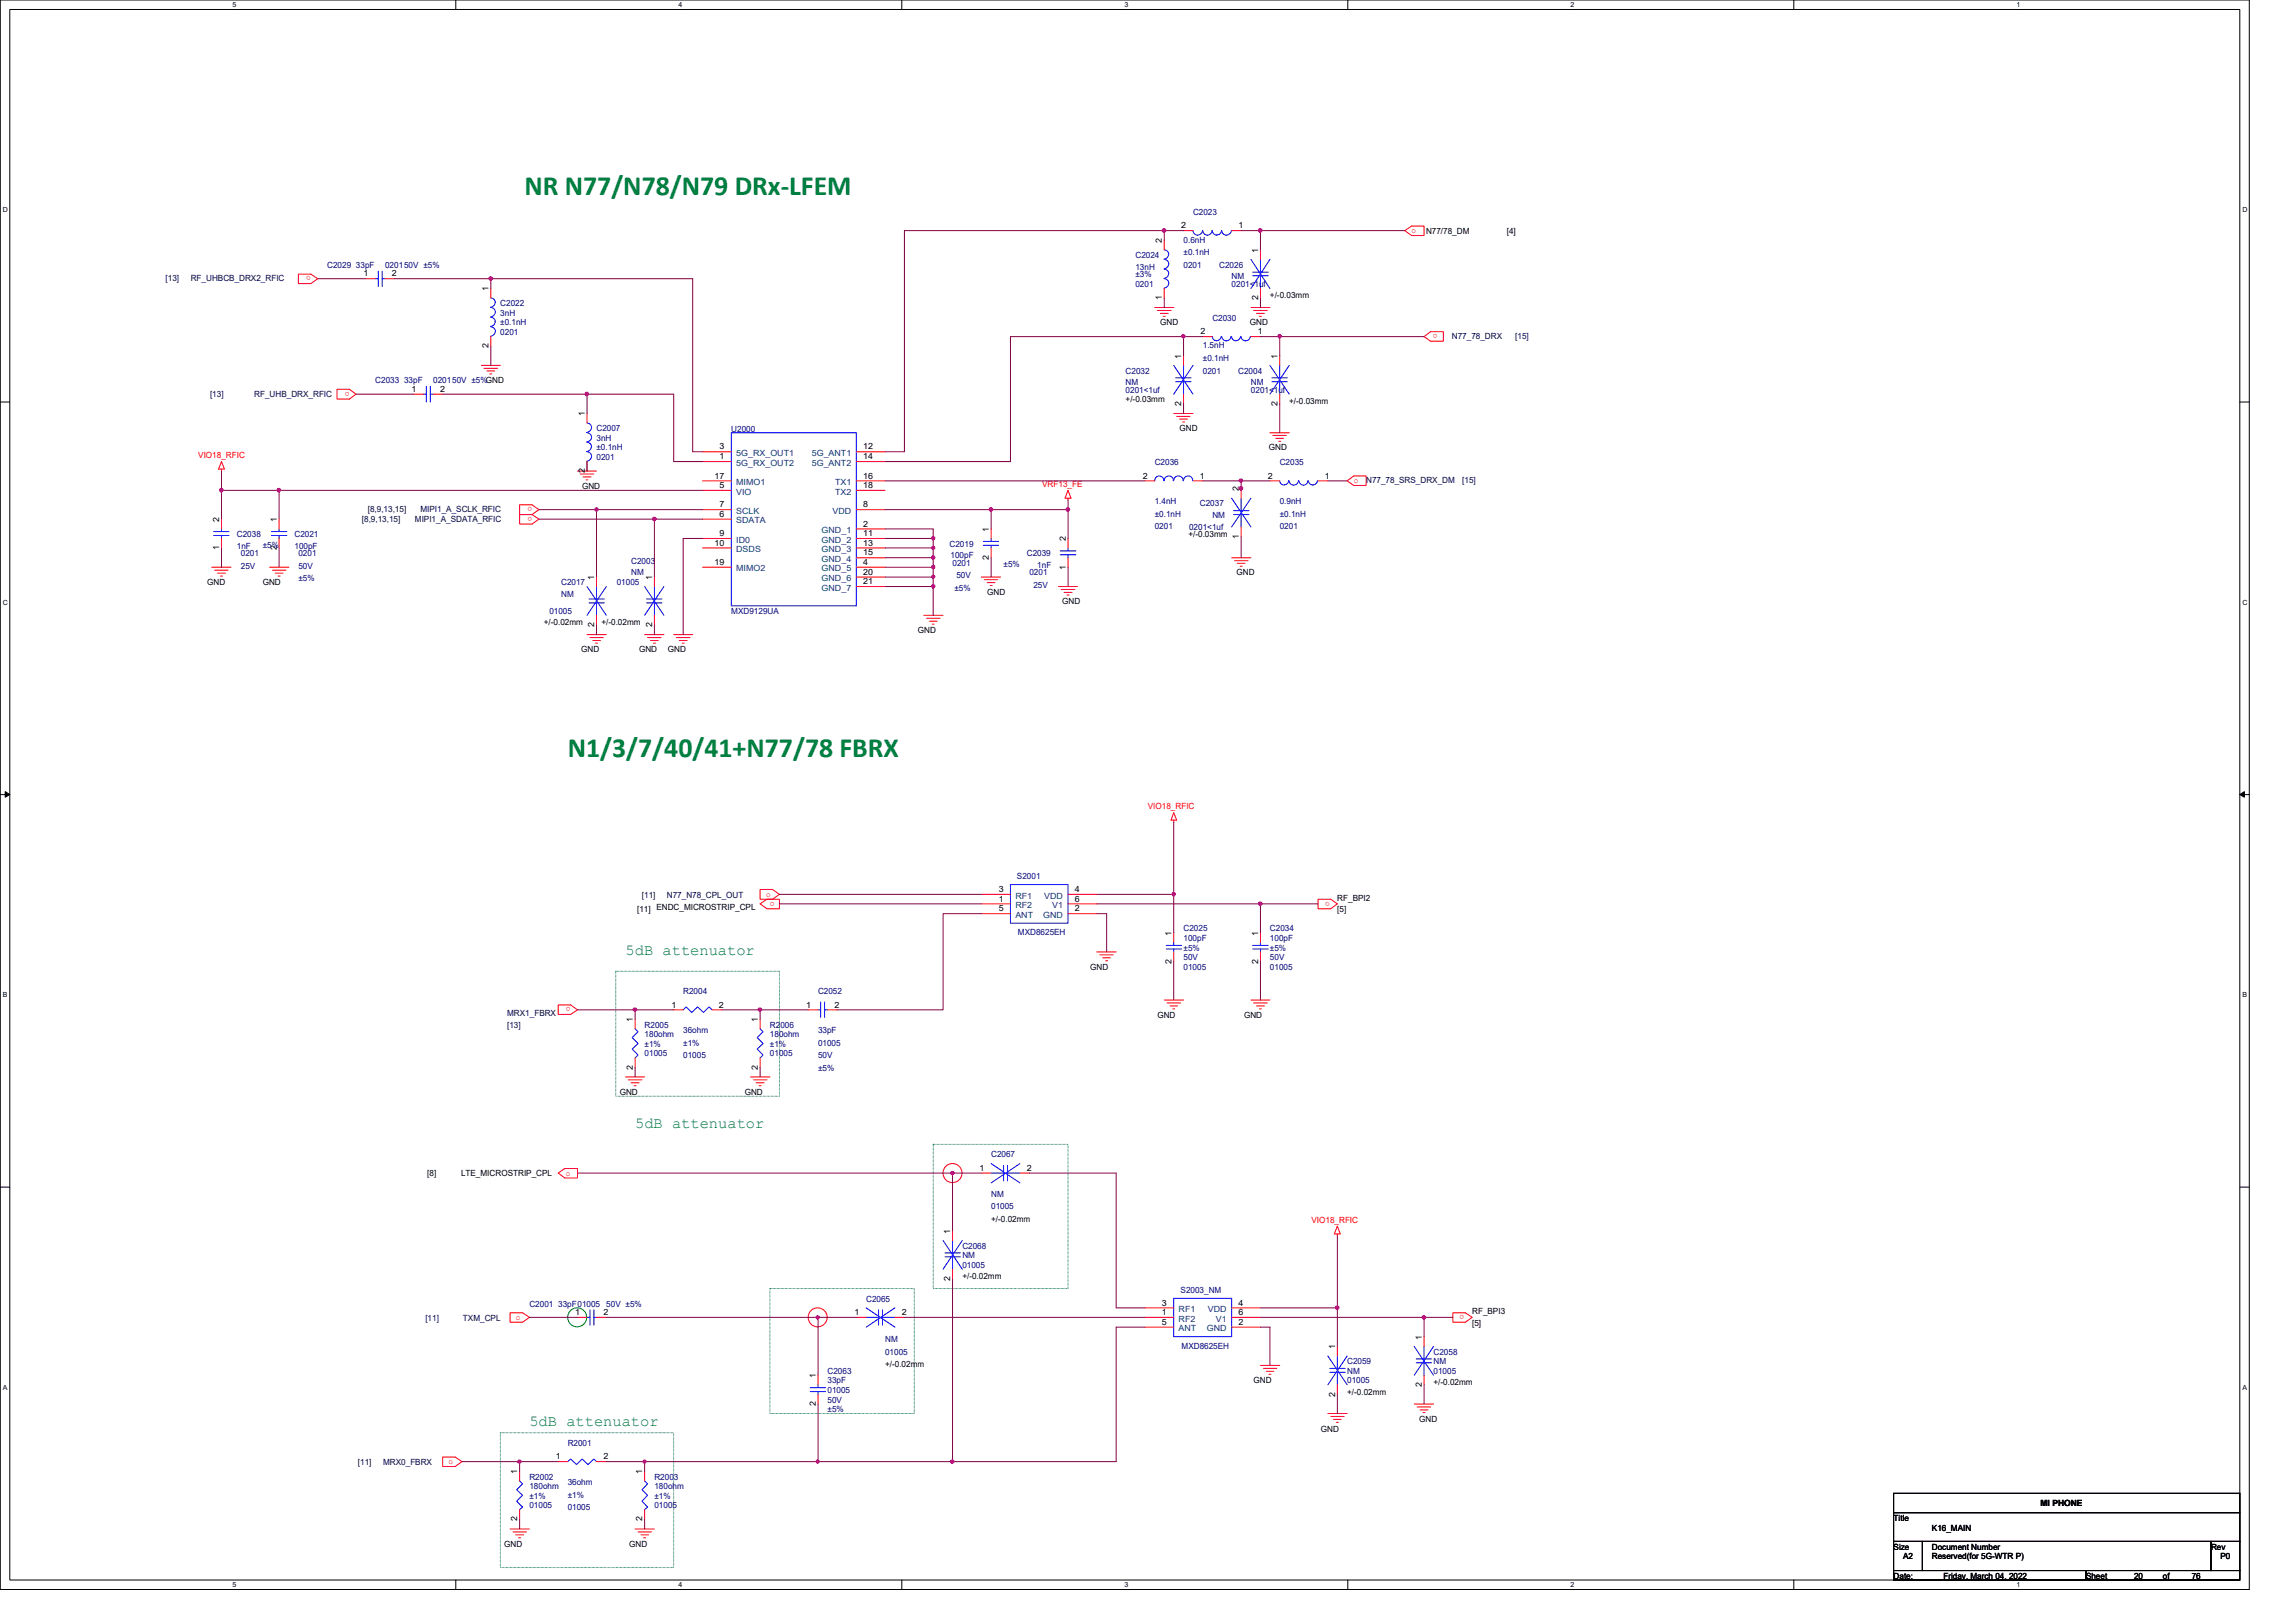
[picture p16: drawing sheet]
<svg xmlns="http://www.w3.org/2000/svg" width="297mm" height="210mm" viewBox="0 0 297 210" stroke-linecap="round" stroke-linejoin="round" font-family="sans-serif">
<defs><g id="words">
<g font-size="3.6" fill="#008040">
<text x="67.9" y="25.2">NR N77/N78/N79 DRx-LFEM</text>
<text x="73.4" y="98">N1/3/7/40/41+N77/78 FBRX</text>
</g>
<g font-size="2" fill="#008040">
<text x="80.9" y="123.5">5dB attenuator</text>
<text x="82.2" y="145.9">5dB attenuator</text>
<text x="68.5" y="184.5">5dB attenuator</text>
</g>
<g font-size="1.1">
<text x="152.8" y="29.5">2</text>
<text x="160.2" y="29.5">1</text>
<text x="47" y="35.8">1</text>
<text x="50.7" y="35.8">2</text>
<text x="150.3" y="31.5" transform="rotate(-90 150.3 31.5)">2</text>
<text x="162.8" y="32.7" transform="rotate(-90 162.8 32.7)">1</text>
<text x="184.5" y="30.3">N77/78_DM</text>
<text x="194.9" y="30.3">[4]</text>
<text x="63.2" y="37.7" transform="rotate(-90 63.2 37.7)">1</text>
<text x="150.3" y="38.9" transform="rotate(-90 150.3 38.9)">1</text>
<text x="162.8" y="38.9" transform="rotate(-90 162.8 38.9)">2</text>
<text x="164.3" y="38.6">+/-0.03mm</text>
<text x="63.2" y="45.1" transform="rotate(-90 63.2 45.1)">2</text>
<text x="150.1" y="42.1">GND</text>
<text x="152.8" y="46.4" transform="rotate(-90 152.8 46.4)">1</text>
<text x="155.3" y="43.3">2</text>
<text x="161.7" y="42.1">GND</text>
<text x="162.7" y="43.3">1</text>
<text x="165.3" y="46.4" transform="rotate(-90 165.3 46.4)">1</text>
<text x="53.3" y="50.7">1</text>
<text x="56.9" y="50.7">2</text>
<text x="75.6" y="53.8" transform="rotate(-90 75.6 53.8)">1</text>
<text x="145.6" y="52.1">+/-0.03mm</text>
<text x="152.8" y="52.5" transform="rotate(-90 152.8 52.5)">2</text>
<text x="165.3" y="52.5" transform="rotate(-90 165.3 52.5)">2</text>
<text x="166.8" y="52.3">+/-0.03mm</text>
<text x="93.1" y="59.4">1</text>
<text x="93.1" y="58.2">3</text>
<text x="111.7" y="58.2">12</text>
<text x="111.7" y="59.4">14</text>
<text x="152.6" y="55.8">GND</text>
<text x="164.2" y="58.3">GND</text>
<text x="75.3" y="63.3">GND</text>
<text x="75.6" y="61.3" transform="rotate(-90 75.6 61.3)">2</text>
<text x="92.5" y="61.9">17</text>
<text x="93.1" y="63.2">5</text>
<text x="93.1" y="65.7">7</text>
<text x="111.7" y="61.9">16</text>
<text x="111.7" y="63.2">18</text>
<text x="111.7" y="65.7">8</text>
<text x="147.9" y="61.9">2</text>
<text x="155.2" y="61.9">1</text>
<text x="160.3" y="63.6" transform="rotate(-90 160.3 63.6)">2</text>
<text x="164" y="61.9">2</text>
<text x="171.4" y="61.9">1</text>
<text x="28.4" y="71.2" transform="rotate(-90 28.4 71.2)">1</text>
<text x="28.4" y="67.6" transform="rotate(-90 28.4 67.6)">2</text>
<text x="35.8" y="71.2" transform="rotate(-90 35.8 71.2)">2</text>
<text x="35.8" y="67.6" transform="rotate(-90 35.8 67.6)">1</text>
<text x="92.5" y="70.6">10</text>
<text x="93.1" y="66.9">6</text>
<text x="93.1" y="69.4">9</text>
<text x="111.7" y="70.6">13</text>
<text x="111.7" y="71.9">15</text>
<text x="111.7" y="68.2">2</text>
<text x="111.7" y="69.4">11</text>
<text x="127.9" y="68.8" transform="rotate(-90 127.9 68.8)">1</text>
<text x="137.9" y="70" transform="rotate(-90 137.9 70)">2</text>
<text x="153.8" y="69.5">+/-0.03mm</text>
<text x="160.3" y="69.7" transform="rotate(-90 160.3 69.7)">1</text>
<text x="26.8" y="75.7">GND</text>
<text x="34" y="75.7">GND</text>
<text x="76.9" y="75" transform="rotate(-90 76.9 75)">1</text>
<text x="84.4" y="75" transform="rotate(-90 84.4 75)">1</text>
<text x="92.5" y="73.1">19</text>
<text x="111.7" y="73.1">4</text>
<text x="111.7" y="74.4">20</text>
<text x="111.7" y="75.6">21</text>
<text x="127.7" y="77">GND</text>
<text x="127.9" y="72.4" transform="rotate(-90 127.9 72.4)">2</text>
<text x="137.9" y="73.7" transform="rotate(-90 137.9 73.7)">1</text>
<text x="160" y="74.5">GND</text>
<text x="70.4" y="80.9">+/-0.02mm</text>
<text x="76.9" y="81.2" transform="rotate(-90 76.9 81.2)">2</text>
<text x="77.8" y="80.9">+/-0.02mm</text>
<text x="84.4" y="81.2" transform="rotate(-90 84.4 81.2)">2</text>
<text x="118.7" y="82">GND</text>
<text x="137.4" y="78.2">GND</text>
<text x="75.2" y="84.4">GND</text>
<text x="82.7" y="84.4">GND</text>
<text x="86.4" y="84.4">GND</text>
<text x="82.4" y="118">[11] ENDC_MICROSTRIP_CPL</text>
<text x="129.2" y="116.7">1</text>
<text x="129.2" y="115.4">3</text>
<text x="129.2" y="117.9">5</text>
<text x="139.1" y="117.9">2</text>
<text x="139.1" y="116.7">6</text>
<text x="139.1" y="115.4">4</text>
<text x="173" y="116.5">RF_BPI2</text>
<text x="173" y="118">[5]</text>
<text x="141.1" y="125.5">GND</text>
<text x="151.6" y="124.7" transform="rotate(-90 151.6 124.7)">2</text>
<text x="151.6" y="121.1" transform="rotate(-90 151.6 121.1)">1</text>
<text x="162.8" y="124.7" transform="rotate(-90 162.8 124.7)">2</text>
<text x="162.8" y="121.1" transform="rotate(-90 162.8 121.1)">1</text>
<text x="86.9" y="130.4">1</text>
<text x="93" y="130.4">2</text>
<text x="104.3" y="130.4">1</text>
<text x="107.9" y="130.4">2</text>
<text x="149.7" y="131.7">GND</text>
<text x="160.9" y="131.7">GND</text>
<text x="81.9" y="132.3" transform="rotate(-90 81.9 132.3)">1</text>
<text x="98" y="132.3" transform="rotate(-90 98 132.3)">1</text>
<text x="80.2" y="141.7">GND</text>
<text x="81.9" y="138.4" transform="rotate(-90 81.9 138.4)">2</text>
<text x="96.3" y="141.7">GND</text>
<text x="98" y="138.4" transform="rotate(-90 98 138.4)">2</text>
<text x="55.3" y="152.1">[8]</text>
<text x="59.6" y="152.1">LTE_MICROSTRIP_CPL</text>
<text x="126.7" y="151.5">1</text>
<text x="132.8" y="151.5">2</text>
<text x="122.9" y="159.6" transform="rotate(-90 122.9 159.6)">1</text>
<text x="128.2" y="158.1">+/-0.02mm</text>
<text x="122.9" y="165.8" transform="rotate(-90 122.9 165.8)">2</text>
<text x="124.5" y="165.6">+/-0.02mm</text>
<text x="74.4" y="170.2">1</text>
<text x="78.1" y="170.2">2</text>
<text x="110.5" y="170.2">1</text>
<text x="116.7" y="170.2">2</text>
<text x="150.3" y="170.2">1</text>
<text x="150.3" y="169">3</text>
<text x="150.3" y="171.5">5</text>
<text x="160.2" y="171.5">2</text>
<text x="160.2" y="169">4</text>
<text x="160.2" y="170.2">6</text>
<text x="183.9" y="173.4" transform="rotate(-90 183.9 173.4)">1</text>
<text x="190.5" y="170.1">RF_BPI3</text>
<text x="190.5" y="171.5">[5]</text>
<text x="105.5" y="178.3" transform="rotate(-90 105.5 178.3)">1</text>
<text x="114.5" y="176.9">+/-0.02mm</text>
<text x="162.2" y="179">GND</text>
<text x="172.7" y="174.6" transform="rotate(-90 172.7 174.6)">1</text>
<text x="183.9" y="179.5" transform="rotate(-90 183.9 179.5)">2</text>
<text x="185.5" y="179.3">+/-0.02mm</text>
<text x="105.5" y="182" transform="rotate(-90 105.5 182)">2</text>
<text x="170.9" y="185.3">GND</text>
<text x="172.7" y="180.7" transform="rotate(-90 172.7 180.7)">2</text>
<text x="174.3" y="180.5">+/-0.02mm</text>
<text x="183.6" y="184">GND</text>
<text x="66.9" y="190.8" transform="rotate(-90 66.9 190.8)">1</text>
<text x="71.9" y="188.9">1</text>
<text x="78.1" y="188.9">2</text>
<text x="83.1" y="190.8" transform="rotate(-90 83.1 190.8)">1</text>
<text x="66.9" y="196.9" transform="rotate(-90 66.9 196.9)">2</text>
<text x="83.1" y="196.9" transform="rotate(-90 83.1 196.9)">2</text>
<text x="245" y="196.8">Title</text>
<text x="264" y="194.9">MI PHONE</text>
<text x="65.2" y="200.2">GND</text>
<text x="81.4" y="200.2">GND</text>
<text x="245" y="200.5">Size</text>
<text x="246.2" y="201.8">A2</text>
<text x="249.9" y="200.5">Document Number</text>
<text x="249.9" y="201.8">Reserved(for 5G-WTR P)</text>
<text x="249.9" y="198.1">K16_MAIN</text>
<text x="286" y="200.5">Rev</text>
<text x="287.3" y="201.8">P0</text>
<text x="245" y="204.3">Date:</text>
<text x="251.4" y="204.3">Friday, March 04, 2022</text>
<text x="269.9" y="204.3">Sheet</text>
<text x="276.1" y="204.3">20</text>
<text x="279.8" y="204.3">of</text>
<text x="283.5" y="204.3">76</text>
</g>
<g font-size="1.1" fill="#000080">
<text x="154.3" y="27.8">C2023</text>
<text x="42.3" y="34.6">C2029 33pF</text>
<text x="49.8" y="34.6">020150V ±5%</text>
<text x="146.9" y="33.4">C2024</text>
<text x="146.9" y="34.9">13nH</text>
<text x="146.9" y="35.9">±3%</text>
<text x="153.1" y="31.4">0.6nH</text>
<text x="153.1" y="33">±0.1nH</text>
<text x="153.1" y="34.6">0201</text>
<text x="157.7" y="34.6">C2026</text>
<text x="64.7" y="39.6">C2022</text>
<text x="64.7" y="40.9">3nH</text>
<text x="146.9" y="37.1">0201</text>
<text x="156.8" y="41.5">C2030</text>
<text x="159.3" y="36.2">NM</text>
<text x="159.3" y="37.1">0201&lt;1uf</text>
<text x="64.7" y="42.1">±0.1nH</text>
<text x="64.7" y="43.3">0201</text>
<text x="155.6" y="45.1">1.5nH</text>
<text x="155.6" y="46.7">±0.1nH</text>
<text x="48.6" y="49.6">C2033 33pF</text>
<text x="56" y="49.6">020150V ±5%GND</text>
<text x="145.6" y="48.3">C2032</text>
<text x="145.6" y="49.8">NM</text>
<text x="145.6" y="50.8">0201&lt;1uf</text>
<text x="155.6" y="48.3">0201</text>
<text x="160.2" y="48.3">C2004</text>
<text x="161.8" y="49.8">NM</text>
<text x="161.8" y="50.8">0201&lt;1uf</text>
<text x="77.2" y="55.8">C2007</text>
<text x="77.2" y="57.1">3nH</text>
<text x="77.2" y="58.3">±0.1nH</text>
<text x="77.2" y="59.5">0201</text>
<text x="94.6" y="55.9">U2000</text>
<text x="149.4" y="60.2">C2036</text>
<text x="149.4" y="65.3">1.4nH</text>
<text x="155.2" y="65.5">C2037</text>
<text x="165.6" y="60.2">C2035</text>
<text x="165.6" y="65.3">0.9nH</text>
<text x="30.6" y="69.5">C2038</text>
<text x="30.6" y="71">1nF</text>
<text x="31.2" y="72">0201</text>
<text x="34" y="70.9">±5%</text>
<text x="38.1" y="69.5">C2021</text>
<text x="38.1" y="71">100pF</text>
<text x="38.6" y="72">0201</text>
<text x="122.8" y="70.7">C2019</text>
<text x="132.8" y="72">C2039</text>
<text x="149.4" y="66.9">±0.1nH</text>
<text x="149.4" y="68.5">0201</text>
<text x="153.8" y="68.6">0201&lt;1uf</text>
<text x="156.8" y="67">NM</text>
<text x="165.6" y="66.9">±0.1nH</text>
<text x="165.6" y="68.5">0201</text>
<text x="31.2" y="73.6">25V</text>
<text x="38.6" y="73.6">50V</text>
<text x="38.6" y="75.2">±5%</text>
<text x="72.6" y="75.7">C2017</text>
<text x="72.6" y="77.2">NM</text>
<text x="79.8" y="75.7">01005</text>
<text x="81.7" y="73">C2003</text>
<text x="81.7" y="74.5">NM</text>
<text x="123" y="72.2">100pF</text>
<text x="123.2" y="73.2">0201</text>
<text x="123.5" y="76.5">±5%</text>
<text x="123.7" y="74.8">50V</text>
<text x="129.8" y="73.4">±5%</text>
<text x="133.2" y="74.5">0201</text>
<text x="133.7" y="76.1">25V</text>
<text x="134.2" y="73.5">1nF</text>
<text x="71.1" y="79.5">01005</text>
<text x="94.6" y="79.5">MXD9129UA</text>
<text x="131.6" y="113.8">S2001</text>
<text x="131.7" y="121">MXD8625EH</text>
<text x="153.1" y="120.5">C2025</text>
<text x="153.1" y="121.8">100pF</text>
<text x="153.1" y="125.5">01005</text>
<text x="153.1" y="124.2">50V</text>
<text x="153.1" y="123">±5%</text>
<text x="164.3" y="120.5">C2034</text>
<text x="164.3" y="121.8">100pF</text>
<text x="164.3" y="125.5">01005</text>
<text x="164.3" y="124.2">50V</text>
<text x="164.3" y="123">±5%</text>
<text x="88.4" y="128.6">R2004</text>
<text x="105.8" y="128.6">C2052</text>
<text x="83.4" y="133">R2005</text>
<text x="83.4" y="134.2">180ohm</text>
<text x="83.4" y="135.5">±1%</text>
<text x="83.4" y="136.7">01005</text>
<text x="88.4" y="133.7">36ohm</text>
<text x="88.4" y="135.3">±1%</text>
<text x="88.4" y="136.9">01005</text>
<text x="99.6" y="133">R2006</text>
<text x="99.6" y="134.2">180ohm</text>
<text x="99.6" y="135.5">±1%</text>
<text x="99.6" y="136.7">01005</text>
<text x="105.8" y="133.7">33pF</text>
<text x="105.8" y="135.3">01005</text>
<text x="105.8" y="136.9">50V</text>
<text x="105.8" y="138.6">±5%</text>
<text x="128.2" y="149.8">C2067</text>
<text x="128.2" y="154.9">NM</text>
<text x="124.5" y="161.6">C2068</text>
<text x="128.2" y="156.5">01005</text>
<text x="124.5" y="162.9">NM</text>
<text x="124.5" y="164.1">01005</text>
<text x="152.7" y="167.3">S2003_NM</text>
<text x="68.5" y="169.1">C2001 33pF01005</text>
<text x="78.4" y="169.1">50V ±5%</text>
<text x="112.1" y="168.4">C2065</text>
<text x="114.5" y="173.7">NM</text>
<text x="107.1" y="177.8">C2063</text>
<text x="107.1" y="179">33pF</text>
<text x="114.5" y="175.3">01005</text>
<text x="152.9" y="174.5">MXD8625EH</text>
<text x="174.3" y="176.5">C2059</text>
<text x="174.3" y="177.8">NM</text>
<text x="174.3" y="179">01005</text>
<text x="185.5" y="175.3">C2058</text>
<text x="185.5" y="176.5">NM</text>
<text x="185.5" y="177.8">01005</text>
<text x="107.1" y="180.3">01005</text>
<text x="107.1" y="181.5">50V</text>
<text x="107.1" y="182.8">±5%</text>
<text x="68.5" y="191.5">R2002</text>
<text x="73.4" y="187.1">R2001</text>
<text x="84.7" y="191.5">R2003</text>
<text x="68.5" y="192.7">180ohm</text>
<text x="68.5" y="194">±1%</text>
<text x="68.5" y="195.2">01005</text>
<text x="73.4" y="192.2">36ohm</text>
<text x="73.4" y="193.8">±1%</text>
<text x="73.4" y="195.5">01005</text>
<text x="84.7" y="192.7">180ohm</text>
<text x="84.7" y="194">±1%</text>
<text x="84.7" y="195.2">01005</text>
</g>
<g font-size="1.1" fill="#f00">
<text x="40.2" y="35.8" transform="rotate(180 40.2 35.8)">o</text>
<text x="182.6" y="30.2">o</text>
<text x="186" y="43.2" transform="rotate(180 186 43.2)">o</text>
<text x="45.2" y="50.7" transform="rotate(180 45.2 50.7)">o</text>
<text x="25.7" y="59.3">VIO18_RFIC</text>
<text x="68.8" y="65.7" transform="rotate(180 68.8 65.7)">o</text>
<text x="134.8" y="63">VRF13_FE</text>
<text x="175.1" y="62.5">o</text>
<text x="68.8" y="66.9" transform="rotate(180 68.8 66.9)">o</text>
<text x="148.5" y="104.7">VIO18_RFIC</text>
<text x="99.1" y="116">o</text>
<text x="100.2" y="116.7" transform="rotate(180 100.2 116.7)">o</text>
<text x="172" y="116.7" transform="rotate(180 172 116.7)">o</text>
<text x="73.8" y="130.3" transform="rotate(180 73.8 130.3)">o</text>
<text x="73.2" y="152.1">o</text>
<text x="169.7" y="158.2">VIO18_RFIC</text>
<text x="66.7" y="170.8">o</text>
<text x="189.4" y="170.2" transform="rotate(180 189.4 170.2)">o</text>
<text x="58" y="189.5">o</text>
</g>
<g font-size="1.1" fill="#000040">
<text x="21.4" y="36.4">[13]</text>
<text x="24.7" y="36.4">RF_UHBCB_DRX2_RFIC</text>
<text x="187.8" y="43.9">N77_78_DRX</text>
<text x="196" y="43.9">[15]</text>
<text x="27.2" y="51.4">[13]</text>
<text x="32.9" y="51.4">RF_UHB_DRX_RFIC</text>
<text x="176.7" y="62.5">N77_78_SRS_DRX_DM</text>
<text x="189.2" y="62.5">[15]</text>
<text x="46.8" y="67.5">[8,9,13,15]</text>
<text x="47.6" y="66.3">[8,9,13,15]</text>
<text x="53.7" y="67.5">MIPI1_A_SDATA_RFIC</text>
<text x="54.4" y="66.3">MIPI1_A_SCLK_RFIC</text>
<text x="83.1" y="116.2">[11]</text>
<text x="86.3" y="116.2">N77_N78_CPL_OUT</text>
<text x="65.6" y="131.5">MRX1_FBRX</text>
<text x="65.6" y="133">[13]</text>
<text x="55" y="170.9">[11]</text>
<text x="59.9" y="170.9">TXM_CPL</text>
<text x="46.3" y="189.6">[11]</text>
<text x="49.6" y="189.6">MRX0_FBRX</text>
</g>
<g font-size="1.1" fill="#004080">
<text x="95.2" y="59">5G_RX_OUT1</text>
<text x="105" y="59">5G_ANT1</text>
<text x="95.2" y="60.3">5G_RX_OUT2</text>
<text x="95.2" y="64">VIO</text>
<text x="95.2" y="62.8">MIMO1</text>
<text x="105" y="60.3">5G_ANT2</text>
<text x="108" y="62.8">TX1</text>
<text x="108" y="64">TX2</text>
<text x="95.2" y="67.7">SDATA</text>
<text x="95.2" y="66.5">SCLK</text>
<text x="95.2" y="70.2">ID0</text>
<text x="95.2" y="71.5">DSDS</text>
<text x="106.3" y="71.5">GND_3</text>
<text x="106.3" y="69">GND_1</text>
<text x="106.3" y="70.2">GND_2</text>
<text x="107.7" y="66.5">VDD</text>
<text x="95.2" y="74">MIMO2</text>
<text x="106.3" y="72.7">GND_4</text>
<text x="106.3" y="74">GND_5</text>
<text x="106.3" y="75.2">GND_6</text>
<text x="106.3" y="76.5">GND_7</text>
<text x="131.4" y="117.5">RF2</text>
<text x="131.4" y="116.3">RF1</text>
<text x="131.4" y="118.8">ANT</text>
<text x="135" y="118.8">GND</text>
<text x="135.1" y="116.3">VDD</text>
<text x="136.1" y="117.5">V1</text>
<text x="152.5" y="171">RF2</text>
<text x="152.5" y="169.8">RF1</text>
<text x="152.5" y="172.3">ANT</text>
<text x="156.1" y="172.3">GND</text>
<text x="156.3" y="169.8">VDD</text>
<text x="157.3" y="171">V1</text>
</g>
<g font-size=".9">
<text x="30.1" y=".9">5</text>
<text x="87.8" y=".9">4</text>
<text x="145.5" y=".9">3</text>
<text x="203.2" y=".9">2</text>
<text x="260.9" y=".9">1</text>
<text x=".4" y="27.4">D</text>
<text x="290.1" y="27.4">D</text>
<text x=".4" y="78.2">C</text>
<text x="290.1" y="78.2">C</text>
<text x=".4" y="129">B</text>
<text x="290.1" y="129">B</text>
<text x=".4" y="179.8">A</text>
<text x="290.1" y="179.8">A</text>
<text x="30.1" y="205.4">5</text>
<text x="87.8" y="205.4">4</text>
<text x="145.5" y="205.4">3</text>
<text x="203.2" y="205.4">2</text>
<text x="260.9" y="205.4">1</text>
</g>
</g></defs>
<path d="M0 0h291v205.7h-291zM1.3 1.2h288.5v203.3h-288.5z" fill="none" stroke="#000" stroke-width=".13"/>
<g fill="#fff">
<path d="M30.1 .1h.5v1h-.5z"/>
<path d="M30.1 204.6h.5v1h-.5z"/>
</g>
<path d="M59 0v1.2M59 204.5v1.2" fill="none" stroke="#000" stroke-width=".13"/>
<g fill="#fff">
<path d="M87.8 .1h.5v1h-.5z"/>
<path d="M87.8 204.6h.5v1h-.5z"/>
</g>
<path d="M116.7 0v1.2M116.7 204.5v1.2" fill="none" stroke="#000" stroke-width=".13"/>
<g fill="#fff">
<path d="M145.5 .1h.5v1h-.5z"/>
<path d="M145.5 204.6h.5v1h-.5z"/>
</g>
<path d="M174.4 0v1.2M174.4 204.5v1.2" fill="none" stroke="#000" stroke-width=".13"/>
<g fill="#fff">
<path d="M203.2 .1h.5v1h-.5z"/>
<path d="M203.2 204.6h.5v1h-.5z"/>
</g>
<path d="M232.1 0v1.2M232.1 204.5v1.2" fill="none" stroke="#000" stroke-width=".13"/>
<g fill="#fff">
<path d="M260.9 .1h.5v1h-.5z"/>
<path d="M260.9 204.6h.5v1h-.5z"/>
<path d="M.4 26.6h.6v1h-.6z"/>
<path d="M290.1 26.6h.6v1h-.6z"/>
<path d="M.4 77.4h.6v1h-.6z"/>
<path d="M290.1 77.4h.6v1h-.6z"/>
</g>
<path d="M0 52h1.3M289.8 52h1.2" fill="none" stroke="#000" stroke-width=".13"/>
<g fill="#fff">
<path d="M.4 128.2h.6v1h-.6z"/>
<path d="M290.1 128.2h.6v1h-.6z"/>
</g>
<path d="M0 102.8h1.3M.7 102.4l.6 .4-.6 .4zM289.8 102.8h1.2M289.8 102.8l.6-.4v.8z" fill="none" stroke="#000" stroke-width=".13"/>
<path d="M.7 102.4l.6 .4-.6 .4zM289.8 102.8l.6-.4v.8z" fill="#000"/>
<g fill="#fff">
<path d="M.4 179h.5v1h-.5z"/>
<path d="M290.1 179h.6v1h-.6z"/>
</g>
<path d="M0 153.6h1.3M289.8 153.6h1.2M245 193.3h44.8v2.5h-44.8zM245 195.8h44.8v3.7h-44.8zM245 199.5h3.7v3.7h-3.7zM248.7 199.5h37.3v3.7h-37.3zM286 199.5h3.8v3.7h-3.8zM245 203.2h24.9v1.3h-24.9zM269.9 203.2h19.9v1.3h-19.9z" fill="none" stroke="#000" stroke-width=".13"/>
<g fill="none" stroke="#f00" stroke-width=".13">
<path d="M38.6 35.5h1.6l.9 .6-.9 .6h-1.6zM47.3 36.1h1.3M49.8 36.1h1.3M63.5 37.3v1.3M149.4 39.8h2.4M150.6 31.1v1.2M150.6 37.3v1.3M153.1 29.8h1.2M159.3 29.8h1.3M161.8 39.8h2.5M163.1 32.3v1.3M163.1 37.3v1.3"/>
<path d="M181.7 29.8l.9-.5h1.6v1.2h-1.6zM28.7 59.7l.3 1h-.7zM43.6 50.4h1.6l.9 .6-.9 .6h-1.6zM53.5 51h1.3M56 51h1.3M62.3 47.3h2.4M62.6 47.7h1.8M63 48h1M63.4 48.4h.2M63.5 43.6v1.2M75.9 53.5v1.2M75.9 59.7v1.3"/>
<path d="M90.9 59.7h3.7M90.9 58.5h3.7M110.8 59.7h3.7M110.8 58.5h3.7M149.7 40.2h1.8M150.1 40.6h1M150.5 40.9h.2M151.8 53.5h2.5M152.2 53.9h1.8M152.6 54.2h1M153 54.6h.2M153.1 46v1.3"/>
<path d="M153.1 51v1.2M155.6 43.6h1.2M161.8 43.6h1.3M162.2 40.2h1.8M162.6 40.6h1M162.9 40.9h.3M164.3 56h2.5M164.7 56.3h1.7M165.1 56.7h1M165.4 57.1h.3M165.6 46v1.3M165.6 51v1.2"/>
<path d="M184.2 43.6l.9-.7h1.6v1.3h-1.6zM27.4 73.4h2.5M27.8 73.8h1.7M28.1 74.2h1.1M28.5 74.5h.3M28.7 60.7v.3M28.7 67.2v1.3M28.7 69.7v1.2M34.9 73.4h2.5M35.3 73.8h1.7M35.6 74.2h1M36 74.5h.2"/>
<path d="M36.1 67.2v1.3M36.1 69.7v1.2M67.2 65.3h1.6l.9 .7-.9 .6h-1.6zM67.2 66.6h1.6l.9 .6-.9 .6h-1.6zM74.7 61h2.5M75.1 61.3h1.7M75.4 61.7h1.1M75.8 62.1h.3M77.2 74.7v1.2M77.2 79.6v1.3M84.7 74.7v1.2M84.7 79.6v1.3"/>
<path d="M90.9 73.4h3.7M90.9 63.5h3.7M90.9 67.2h3.7M90.9 66h3.7M90.9 69.7h3.7M90.9 70.9h3.7M90.9 62.2h3.7M110.8 68.5h3.7M110.8 63.5h3.7M110.8 66h3.7M110.8 72.2h3.7M110.8 73.4h3.7"/>
<path d="M110.8 75.9h3.7M110.8 74.7h3.7M110.8 69.7h3.7M110.8 70.9h3.7M110.8 62.2h3.7M119.5 79.6h2.5M127 74.7h2.5M127.3 75h1.8M127.7 75.4h1M128.1 75.8h.3M128.2 68.5v1.2M128.2 70.9v1.3"/>
<path d="M136.9 75.9h2.5M137.3 76.3h1.8M137.7 76.7h1M138 77h.3M138.2 64.5v.2M138.2 63.5l.4 1h-.8zM138.2 69.7v1.2M138.2 72.2v1.2M148.1 62.2h1.3M154.3 62.2h1.3M159.3 72.2h2.5M159.7 72.6h1.8"/>
<path d="M160.1 72.9h1M160.4 73.3h.3M160.6 63.2v1.3M160.6 68.2v1.2M164.3 62.2h1.3M170.5 62.2h1.3M174.3 62.2l.8-.6h1.6v1.2h-1.6zM75.9 82.1h2.5M76.3 82.5h1.8M76.7 82.9h1M77 83.2h.3M83.4 82.1h2.5"/>
<path d="M83.8 82.5h1.7M84.2 82.9h1M84.5 83.2h.3M87.2 82.1h2.4M87.5 82.5h1.8M87.9 82.9h1M88.3 83.2h.2M119.9 80h1.7M120.3 80.4h.9M120.6 80.8h.3M98.3 117l.9-.6h1.6v1.2h-1.6zM98.3 115.1h1.6l.9 .6-.9 .7h-1.6z"/>
<path d="M127 117h3.7M127 118.2h3.7M127 115.7h3.7M138.2 117h3.7M138.2 118.2h3.7M138.2 115.7h3.7M151.8 106.1v.3M151.8 105.2l.4 .9h-.7zM170.5 116.4h1.7l.8 .6-.8 .6h-1.7zM72.2 130h1.6l.9 .7-.9 .6h-1.6zM80.9 139.4h2.5M81.3 139.7h1.8"/>
<path d="M82.2 131.9v1.2M82.2 136.9v1.2M87.2 130.7h1.2M92.1 130.7h1.3M97.1 139.4h2.5M97.5 139.7h1.7M98.3 131.9v1.2M98.3 136.9v1.2M104.6 130.7h1.2M107.1 130.7h1.2M141.9 123.2h2.5M142.3 123.6h1.7"/>
<path d="M142.7 124h.9M143 124.3h.3M150.6 129.4h2.5M151 129.8h1.7M151.4 130.2h1M151.7 130.6h.3M151.8 120.7v1.3M151.8 123.2v1.3M161.8 129.4h2.5M162.2 129.8h1.8M162.6 130.2h1M162.9 130.6h.3"/>
<path d="M163.1 120.7v1.3M163.1 123.2v1.3M72.2 151.8l.9-.6h1.6v1.2h-1.6zM81.7 140.1h1M82 140.5h.3M97.8 140.1h1M98.2 140.5h.3M123.2 159.3v1.2M127 151.8h1.2M132 151.8h1.2M173 159.7v.2M173 158.7l.4 1h-.8z"/>
<path d="M66 169.9h1.6l.9 .6-.9 .6h-1.6zM74.7 170.5h1.2M77.2 170.5h1.2M105.8 178v1.2M110.8 170.5h1.3M115.8 170.5h1.2M123.2 164.3v1.2M148.1 170.5h3.7M148.1 171.7h3.7M148.1 169.3h3.7M159.3 170.5h3.8M159.3 171.7h3.8"/>
<path d="M159.3 169.3h3.8M163.1 176.7h2.5M163.4 177.1h1.8M163.8 177.5h1M164.2 177.8h.2M173 174.2v1.3M173 179.2v1.3M184.2 173v1.2M184.2 178v1.2M188 169.9h1.6l.9 .6-.9 .6h-1.6zM57.3 188.6h1.6l.9 .5-.9 .7h-1.6zM66 197.9h2.5"/>
<path d="M66.4 198.2h1.7M66.7 198.6h1M67.1 199h.2M67.2 190.4v1.2M67.2 195.4v1.2M72.2 189.1h1.2M77.2 189.1h1.2M82.2 197.9h2.5M82.5 198.2h1.8M82.9 198.6h1M83.3 199h.2M83.4 190.4v1.2"/>
<path d="M83.4 195.4v1.2M105.8 180.5v1.2M171.8 182.9h2.5M172.2 183.3h1.7M172.5 183.7h1M172.9 184.1h.2M183 181.7h2.5M183.3 182.1h1.8M183.7 182.5h1M184.1 182.8h.3"/>
<circle cx="123.2" cy="151.8" r="1.23"/>
<circle cx="105.8" cy="170.5" r="1.23"/>
</g>
<circle cx="74.7" cy="170.5" r="1.23" fill="none" stroke="#008000" stroke-width=".13"/>
<path d="M79.7 125.7h21.1v16.2h-21.1zM120.7 148.1h17.5v18.7h-17.5zM99.6 166.8h18.7v16.1h-18.7zM64.7 185.4h22.5v17.5h-22.5z" fill="none" stroke="#008040" stroke-width=".13"/>
<g fill="none" stroke="#00f" stroke-width=".13">
<path d="M48.6 36.1h.3M48.9 35.1v2M49.4 35.1v2M49.4 36.1h.4M63.5 38.6a.58 .58 0 0 1 .6 .4 .58 .58 0 0 1-.4 .7l-.2 .1M63.5 39.8a.61 .61 0 0 1 .6 .6 .61 .61 0 0 1-.6 .6M150.6 36.1a.61 .61 0 0 1 .6 .6 .61 .61 0 0 1-.6 .6M150.6 34.8a.58 .58 0 0 1 .6 .5 .58 .58 0 0 1-.4 .7h-.2M150.6 33.6a.61 .61 0 0 1 .6 .6 .61 .61 0 0 1-.6 .6M150.6 32.3a.58 .58 0 0 1 .6 .5 .58 .58 0 0 1-.4 .7h-.2M155.6 29.8a.61 .61 0 0 1-.6 .6 .61 .61 0 0 1-.7-.6M156.8 29.8a.59 .59 0 0 1-.6 .6 .59 .59 0 0 1-.6-.6"/>
<path d="M158 29.8a.62 .62 0 0 1-1 .5l-.2-.5M159.3 29.8a.61 .61 0 0 1-.6 .6 .61 .61 0 0 1-.6-.6M161.8 33.6l2.5 3.7M162.1 35.2h2M162.1 35.7h2M163.1 33.6v1.6M163.1 35.7v1.6M164.3 33.6l-2.5 3.7M54.8 51h.4M55.2 50v2M55.7 50v2M55.7 51h.3"/>
<path d="M63.5 41.1a.58 .58 0 0 1 .6 .4 .58 .58 0 0 1-.4 .7h-.2M63.5 42.3a.61 .61 0 0 1 .6 .6 .61 .61 0 0 1-.6 .6M75.9 57.2a.58 .58 0 0 1 .6 .5 .58 .58 0 0 1-.4 .7h-.2M75.9 54.7a.61 .61 0 0 1 .6 .7 .61 .61 0 0 1-.6 .6M75.9 56a.59 .59 0 0 1 .6 .6 .59 .59 0 0 1-.6 .6M75.9 58.5a.61 .61 0 0 1 .6 .6 .61 .61 0 0 1-.6 .6M94.6 56h16.2v22.4h-16.2zM151.8 47.3l2.5 3.7M152.1 48.9h2M152.1 49.4h2M153.1 47.3v1.6M153.1 49.4v1.6"/>
<path d="M154.3 47.3l-2.5 3.7M158 43.5a.57 .57 0 0 1-.6 .6 .57 .57 0 0 1-.6-.5M159.3 43.5a.59 .59 0 0 1-.6 .6 .59 .59 0 0 1-.6-.5M160.5 43.5a.57 .57 0 0 1-.6 .6 .57 .57 0 0 1-.6-.5M161.8 43.5a.59 .59 0 0 1-.6 .6 .59 .59 0 0 1-.6-.5M164.3 47.3l2.5 3.7M164.5 48.9h2M164.5 49.4h2M165.6 47.3v1.6M165.6 49.4v1.6M166.8 47.3l-2.5 3.7M27.6 68.8h2"/>
<path d="M27.6 69.3h2M28.7 68.5v.3M28.7 69.3v.4M35.1 68.8h2M35.1 69.3h2M36.1 68.5v.3M36.1 69.3v.4M75.9 75.9l2.5 3.7M76.2 77.5h2M76.2 78h2M77.2 75.9v1.6M77.2 78v1.6"/>
<path d="M78.4 75.9l-2.5 3.7M83.4 75.9l2.5 3.7M83.6 77.5h2M83.6 78h2M84.7 75.9v1.6M84.7 78v1.6M85.9 75.9l-2.5 3.7M127.2 70.1h2M127.2 70.6h2M128.2 69.7v.4M128.2 70.6v.3M137.2 71.8h2"/>
<path d="M137.2 71.3h2M138.2 70.9v.4M138.2 71.8v.4M150.5 62.2a.57 .57 0 0 0-.6-.6 .57 .57 0 0 0-.5 .6M151.8 62.2a.57 .57 0 0 0-.6-.6 .57 .57 0 0 0-.6 .6M153 62.2a.59 .59 0 0 0-.6-.6 .59 .59 0 0 0-.6 .6M154.3 62.2a.57 .57 0 0 0-.6-.6 .57 .57 0 0 0-.6 .6M159.3 64.5l2.5 3.7M159.6 66.6h2M159.6 66.1h2M160.6 64.5v1.6M160.6 66.6v1.6"/>
<path d="M161.8 64.5l-2.5 3.7M166.7 62.2a.57 .57 0 0 1-.5 .6 .57 .57 0 0 1-.6-.6M168 62.2a.59 .59 0 0 1-.6 .6 .59 .59 0 0 1-.6-.6M169.2 62.2a.57 .57 0 0 1-.5 .6 .57 .57 0 0 1-.6-.6M170.4 62.2a.57 .57 0 0 1-.5 .6 .57 .57 0 0 1-.6-.6M130.7 114.5h7.5v5h-7.5zM82.2 133.1l.3 .4-.7 .8 .7 .7-.7 .8 .7 .7-.3 .4M88.4 130.7l.4-.4 .7 .7 .8-.7 .7 .7 .7-.7 .4 .4M98.3 133.1l.4 .4-.7 .8 .7 .7-.7 .8 .7 .7-.4 .4M105.8 130.7h.4M106.2 129.7v2M106.7 129.7v2"/>
<path d="M106.7 130.7h.4M150.9 122.3h2M150.9 122.8h2M151.8 122v.3M151.8 122.8v.4M162.1 122.3h2M162.1 122.8h2M163.1 122v.3M163.1 122.8v.4M128.2 151.8h1.6M128.2 150.6l3.8 2.5M129.8 150.8v2"/>
<path d="M130.3 150.8v2M130.3 151.8h1.7M132 150.6l-3.8 2.5M75.9 170.5h.4M76.3 169.5v2M76.8 169.5v2M76.8 170.5h.4M104.8 179.6h2M105.8 179.2v.4M112.1 170.5h1.6M112.1 169.3l3.7 2.4M113.7 169.5v2"/>
<path d="M114.2 170.5h1.6M114.2 169.5v2M115.8 169.3l-3.7 2.4M122 160.5l2.5 3.8M122.3 162.1h1.9M122.3 162.6h1.9M123.2 160.5v1.6M123.2 162.6v1.7M124.5 160.5l-2.5 3.8M151.8 168h7.5v5h-7.5zM171.8 175.5l2.5 3.7M172 177.1h2"/>
<path d="M172 177.6h2M173 175.5v1.6M173 177.6v1.6M174.3 175.5l-2.5 3.7M183 174.2l2.5 3.8M183.2 175.9h2M183.2 176.4h2M184.2 174.2v1.7M184.2 176.4v1.6M185.5 174.2l-2.5 3.8M67.2 191.6l.4 .4-.8 .8 .8 .7-.8 .8 .8 .7-.4 .4M73.4 189.1l.4-.3 .8 .7 .7-.7 .8 .7 .7-.7 .4 .3"/>
<path d="M83.4 191.6l.4 .4-.7 .8 .7 .7-.7 .8 .7 .7-.4 .4M104.8 180.1h2M105.8 180.1v.4"/>
</g>
<path d="M74.7 151.8h48.5M173 159.9v9.4h-9.9" fill="none" stroke="#800040" stroke-width=".13"/>
<path d="M172.8 169.1h.3l.1 .1-.1 .2-.1 .1-.2-.1z" fill-rule="evenodd" fill="#f0f"/>
<path d="M172.8 169.1h.3l.1 .1-.1 .2-.1 .1-.2-.1z" fill="none" stroke="#f0f" stroke-width=".13"/>
<path d="M68.5 170.5h6.2M163.1 170.5h21.1M173 169.3v4.9" fill="none" stroke="#800040" stroke-width=".13"/>
<path d="M184 170.3h.4v.2v.1l-.2 .1-.2-.1z" fill-rule="evenodd" fill="#f0f"/>
<path d="M184 170.3h.4v.2v.1l-.2 .1-.2-.1z" fill="none" stroke="#f0f" stroke-width=".13"/>
<path d="M151.8 106.4v9.3h-9.9M148.1 171.7h-3.7v17.4M163.1 171.7h1.2v5M184.2 179.2v2.5M188 170.5h-3.8v2.5M59.8 189.1h7.4" fill="none" stroke="#800040" stroke-width=".13"/>
<path d="M151.7 115.5h.3l.1 .2-.1 .2-.2 .1-.1-.1z" fill-rule="evenodd" fill="#f0f"/>
<path d="M151.7 115.5h.3l.1 .2-.1 .2-.2 .1-.1-.1z" fill="none" stroke="#f0f" stroke-width=".13"/>
<path d="M100.8 117h26.2M141.9 117h21.2M151.8 115.7v5" fill="none" stroke="#800040" stroke-width=".13"/>
<path d="M162.9 116.8h.3l.1 .1-.1 .2-.2 .1-.1-.1z" fill-rule="evenodd" fill="#f0f"/>
<path d="M162.9 116.8h.3l.1 .1-.1 .2-.2 .1-.1-.1z" fill="none" stroke="#f0f" stroke-width=".13"/>
<path d="M150.6 29.8h-33.6v28.7M141.9 118.2h1.3v5M170.5 117h-7.4v3.7M151.8 124.5v4.9" fill="none" stroke="#800040" stroke-width=".13"/>
<path d="M150.4 29.6h.4v.2v.2l-.2 .1-.2-.1z" fill-rule="evenodd" fill="#f0f"/>
<path d="M150.4 29.6h.4v.2v.2l-.2 .1-.2-.1z" fill="none" stroke="#f0f" stroke-width=".13"/>
<path d="M153.1 29.8h-2.5v1.3M160.6 29.8h21.1M163.1 29.8v2.5" fill="none" stroke="#800040" stroke-width=".13"/>
<path d="M162.9 29.6h.3l.1 .2-.1 .2-.2 .1-.1-.1z" fill-rule="evenodd" fill="#f0f"/>
<path d="M162.9 29.6h.3l.1 .2-.1 .2-.2 .1-.1-.1z" fill="none" stroke="#f0f" stroke-width=".13"/>
<path d="M41.1 36.1h6.2M51.1 36.1h12.4M89.6 36.1v22.4M163.1 38.6v1.2M153.1 43.6h-22.4v16.1" fill="none" stroke="#800040" stroke-width=".13"/>
<path d="M152.9 43.4h.4v.1v.2h-.2h-.2z" fill-rule="evenodd" fill="#f0f"/>
<path d="M152.9 43.4h.4v.1v.2h-.2h-.2z" fill="none" stroke="#f0f" stroke-width=".13"/>
<path d="M155.6 43.6h-2.5v2.4M163.1 43.6h21.1M165.6 43.6v2.4" fill="none" stroke="#800040" stroke-width=".13"/>
<path d="M165.4 43.4h.3l.1 .1-.1 .2h-.2h-.1z" fill-rule="evenodd" fill="#f0f"/>
<path d="M165.4 43.4h.3l.1 .1-.1 .2h-.2h-.1z" fill="none" stroke="#f0f" stroke-width=".13"/>
<path d="M46.1 51h7.4M75.9 53.5v-2.5h11.3v8.7h3.7M75.9 59.7v1.3M89.6 58.5h1.3M114.5 58.5h2.5M114.5 59.7h16.2M165.6 52.2v3.8M28.7 61v2.5M114.5 62.2h33.6M138.2 64.7v1.3M155.6 62.2h5" fill="none" stroke="#800040" stroke-width=".13"/>
<path d="M138 65.8h.3l.1 .1-.1 .2-.2 .1-.1-.1z" fill-rule="evenodd" fill="#f0f"/>
<path d="M138 65.8h.3l.1 .1-.1 .2-.2 .1-.1-.1z" fill="none" stroke="#f0f" stroke-width=".13"/>
<path d="M69.7 66h7.5" fill="none" stroke="#800040" stroke-width=".13"/>
<path d="M77 65.8h.3l.1 .1-.1 .2-.1 .1-.2-.1z" fill-rule="evenodd" fill="#f0f"/>
<path d="M77 65.8h.3l.1 .1-.1 .2-.1 .1-.2-.1z" fill="none" stroke="#f0f" stroke-width=".13"/>
<path d="M90.9 66h-13.7v8.7M114.5 66h23.7" fill="none" stroke="#800040" stroke-width=".13"/>
<path d="M128 65.8h.4v.1v.2l-.2 .1-.2-.1z" fill-rule="evenodd" fill="#f0f"/>
<path d="M128 65.8h.4v.1v.2l-.2 .1-.2-.1z" fill="none" stroke="#f0f" stroke-width=".13"/>
<path d="M69.7 67.2h15M128.2 66v2.5M138.2 66v3.7" fill="none" stroke="#800040" stroke-width=".13"/>
<path d="M84.5 67h.3l.1 .1-.1 .2-.2 .1-.1-.1z" fill-rule="evenodd" fill="#f0f"/>
<path d="M84.5 67h.3l.1 .1-.1 .2-.2 .1-.1-.1z" fill="none" stroke="#f0f" stroke-width=".13"/>
<path d="M90.9 67.2h-6.2v7.5M114.5 68.5h6.2v1.2" fill="none" stroke="#800040" stroke-width=".13"/>
<path d="M120.6 69.5h.3v.1v.2l-.2 .1-.1-.1z" fill-rule="evenodd" fill="#f0f"/>
<path d="M120.6 69.5h.3v.1v.2l-.2 .1-.1-.1z" fill="none" stroke="#f0f" stroke-width=".13"/>
<path d="M28.7 70.9v2.5M36.1 70.9v2.5M114.5 69.7h6.2v2.5M114.5 70.9h6.2M160.6 69.4v2.8" fill="none" stroke="#800040" stroke-width=".13"/>
<path d="M120.6 70.8h.3v.1v.1l-.2 .1-.1-.1z" fill-rule="evenodd" fill="#f0f"/>
<path d="M120.6 70.8h.3v.1v.1l-.2 .1-.1-.1z" fill="none" stroke="#f0f" stroke-width=".13"/>
<path d="M114.5 72.2h6.2" fill="none" stroke="#800040" stroke-width=".13"/>
<path d="M120.6 72h.3v.1v.2l-.2 .1-.1-.1z" fill-rule="evenodd" fill="#f0f"/>
<path d="M120.6 72h.3v.1v.2l-.2 .1-.1-.1z" fill="none" stroke="#f0f" stroke-width=".13"/>
<path d="M120.7 72.2v1.2h-6.2" fill="none" stroke="#800040" stroke-width=".13"/>
<path d="M120.6 73.2h.3v.2v.1l-.2 .1-.1-.1z" fill-rule="evenodd" fill="#f0f"/>
<path d="M120.6 73.2h.3v.2v.1l-.2 .1-.1-.1z" fill="none" stroke="#f0f" stroke-width=".13"/>
<path d="M114.5 74.7h6.2M120.7 73.4v2.5M128.2 72.2v2.5M138.2 73.4v2.5" fill="none" stroke="#800040" stroke-width=".13"/>
<path d="M120.6 74.5h.3v.1v.2h-.2h-.1z" fill-rule="evenodd" fill="#f0f"/>
<path d="M120.6 74.5h.3v.1v.2h-.2h-.1z" fill="none" stroke="#f0f" stroke-width=".13"/>
<path d="M114.5 75.9h6.2v3.7" fill="none" stroke="#800040" stroke-width=".13"/>
<path d="M120.6 75.7h.3v.2v.1l-.2 .1-.1-.1z" fill-rule="evenodd" fill="#f0f"/>
<path d="M120.6 75.7h.3v.2v.1l-.2 .1-.1-.1z" fill="none" stroke="#f0f" stroke-width=".13"/>
<path d="M28.7 67.2v-3.7h7.4v3.7M77.2 80.9v1.2M84.7 80.9v1.2" fill="none" stroke="#800040" stroke-width=".13"/>
<path d="M28.5 63.3h.3l.1 .1-.1 .2-.2 .1-.1-.1z" fill-rule="evenodd" fill="#f0f"/>
<path d="M28.5 63.3h.3l.1 .1-.1 .2-.2 .1-.1-.1z" fill="none" stroke="#f0f" stroke-width=".13"/>
<path d="M36.1 63.5h54.8" fill="none" stroke="#800040" stroke-width=".13"/>
<path d="M35.9 63.3h.3l.1 .1-.1 .2-.1 .1-.2-.1z" fill-rule="evenodd" fill="#f0f"/>
<path d="M35.9 63.3h.3l.1 .1-.1 .2-.1 .1-.2-.1z" fill="none" stroke="#f0f" stroke-width=".13"/>
<path d="M89.6 36.1h-26.1v1.2M63.5 44.8v2.5M90.9 69.7h-2.5v12.4M117 170.5h31.1M173 180.5v2.4" fill="none" stroke="#800040" stroke-width=".13"/>
<path d="M63.3 35.9h.3l.1 .1-.1 .2-.1 .1-.2-.1z" fill-rule="evenodd" fill="#f0f"/>
<path d="M63.3 35.9h.3l.1 .1-.1 .2-.1 .1-.2-.1z" fill="none" stroke="#f0f" stroke-width=".13"/>
<path d="M57.3 51h18.6" fill="none" stroke="#800040" stroke-width=".13"/>
<path d="M75.7 50.8h.4l.1 .2-.1 .1-.2 .1-.2-.1z" fill-rule="evenodd" fill="#f0f"/>
<path d="M75.7 50.8h.4l.1 .2-.1 .1-.2 .1-.2-.1z" fill="none" stroke="#f0f" stroke-width=".13"/>
<path d="M163.1 124.5v4.9M123.2 151.8h3.8M144.4 151.8v17.5h3.7M83.4 189.1h22.4" fill="none" stroke="#800040" stroke-width=".13"/>
<path d="M83.2 189h.3l.1 .1-.1 .2-.1 .1-.2-.1z" fill-rule="evenodd" fill="#f0f"/>
<path d="M83.2 189h.3l.1 .1-.1 .2-.1 .1-.2-.1z" fill="none" stroke="#f0f" stroke-width=".13"/>
<path d="M123.2 151.8v7.5M105.8 170.5v7.5M105.8 181.7v7.4" fill="none" stroke="#800040" stroke-width=".13"/>
<path d="M123 151.7h.4v.1v.1l-.2 .1-.2-.1z" fill-rule="evenodd" fill="#f0f"/>
<path d="M123 151.7h.4v.1v.1l-.2 .1-.2-.1z" fill="none" stroke="#f0f" stroke-width=".13"/>
<path d="M105.8 170.5h5M123.2 165.5v23.6" fill="none" stroke="#800040" stroke-width=".13"/>
<path d="M105.6 170.3h.3l.1 .2-.1 .1-.1 .1-.2-.1z" fill-rule="evenodd" fill="#f0f"/>
<path d="M105.6 170.3h.3l.1 .2-.1 .1-.1 .1-.2-.1z" fill="none" stroke="#f0f" stroke-width=".13"/>
<path d="M133.2 151.8h11.2M105.8 189.1h38.6" fill="none" stroke="#800040" stroke-width=".13"/>
<path d="M123 189h.4v.1v.2l-.2 .1-.2-.1z" fill-rule="evenodd" fill="#f0f"/>
<path d="M123 189h.4v.1v.2l-.2 .1-.2-.1z" fill="none" stroke="#f0f" stroke-width=".13"/>
<path d="M105.6 189h.3l.1 .1-.1 .2-.1 .1-.2-.1z" fill-rule="evenodd" fill="#f0f"/>
<path d="M105.6 189h.3l.1 .1-.1 .2-.1 .1-.2-.1z" fill="none" stroke="#f0f" stroke-width=".13"/>
<path d="M100.8 115.7h26.2M74.7 130.7h7.5" fill="none" stroke="#800040" stroke-width=".13"/>
<path d="M82 130.5h.3l.1 .1-.1 .2-.2 .1-.1-.1z" fill-rule="evenodd" fill="#f0f"/>
<path d="M82 130.5h.3l.1 .1-.1 .2-.2 .1-.1-.1z" fill="none" stroke="#f0f" stroke-width=".13"/>
<path d="M87.2 130.7h-5v1.2M93.4 130.7h4.9" fill="none" stroke="#800040" stroke-width=".13"/>
<path d="M98.1 130.5h.4l.1 .1-.1 .2-.2 .1-.2-.1z" fill-rule="evenodd" fill="#f0f"/>
<path d="M98.1 130.5h.4l.1 .1-.1 .2-.2 .1-.2-.1z" fill="none" stroke="#f0f" stroke-width=".13"/>
<path d="M127 118.2h-5v12.5h-13.7M82.2 138.1v1.3M98.3 138.1v1.3M104.6 130.7h-6.3v1.2M72.2 189.1h-5v1.3" fill="none" stroke="#800040" stroke-width=".13"/>
<path d="M67 189h.4v.1v.2l-.2 .1-.2-.1z" fill-rule="evenodd" fill="#f0f"/>
<path d="M67 189h.4v.1v.2l-.2 .1-.2-.1z" fill="none" stroke="#f0f" stroke-width=".13"/>
<path d="M150.6 38.6v1.2M160.6 62.2v1M171.8 62.2h2.5M78.4 170.5h27.4M67.2 196.6v1.3M78.4 189.1h5v1.3M83.4 196.6v1.3" fill="none" stroke="#800040" stroke-width=".13"/>
<path d="M160.4 62h.3l.1 .2-.1 .1-.2 .1-.1-.1z" fill-rule="evenodd" fill="#f0f"/>
<path d="M160.4 62h.3l.1 .2-.1 .1-.2 .1-.1-.1z" fill="none" stroke="#f0f" stroke-width=".13"/>
<path d="M160.6 62.2h3.7M160.6 63.2v.3" fill="none" stroke="#800040" stroke-width=".13"/>
<path d="M160.4 63h.3l.1 .2-.1 .1-.2 .1-.1-.1z" fill-rule="evenodd" fill="#f0f"/>
<path d="M160.4 63h.3l.1 .2-.1 .1-.2 .1-.1-.1z" fill="none" stroke="#f0f" stroke-width=".13"/>
<path d="M153.1 52.2v1.3" fill="none" stroke="#800040" stroke-width=".13"/>
<path d="M172.8 169.1h.3l.1 .1-.1 .2-.1 .1-.2-.1z" fill-rule="evenodd" fill="#f0f"/>
<path d="M172.8 169.1h.3l.1 .1-.1 .2-.1 .1-.2-.1z" fill="none" stroke="#f0f" stroke-width=".13"/>
<path d="M184 170.3h.4v.2v.1l-.2 .1-.2-.1z" fill-rule="evenodd" fill="#f0f"/>
<path d="M184 170.3h.4v.2v.1l-.2 .1-.2-.1z" fill="none" stroke="#f0f" stroke-width=".13"/>
<path d="M151.7 115.5h.3l.1 .2-.1 .2-.2 .1-.1-.1z" fill-rule="evenodd" fill="#f0f"/>
<path d="M151.7 115.5h.3l.1 .2-.1 .2-.2 .1-.1-.1z" fill="none" stroke="#f0f" stroke-width=".13"/>
<path d="M162.9 116.8h.3l.1 .1-.1 .2-.2 .1-.1-.1z" fill-rule="evenodd" fill="#f0f"/>
<path d="M162.9 116.8h.3l.1 .1-.1 .2-.2 .1-.1-.1z" fill="none" stroke="#f0f" stroke-width=".13"/>
<path d="M150.4 29.6h.4v.2v.2l-.2 .1-.2-.1z" fill-rule="evenodd" fill="#f0f"/>
<path d="M150.4 29.6h.4v.2v.2l-.2 .1-.2-.1z" fill="none" stroke="#f0f" stroke-width=".13"/>
<path d="M162.9 29.6h.3l.1 .2-.1 .2-.2 .1-.1-.1z" fill-rule="evenodd" fill="#f0f"/>
<path d="M162.9 29.6h.3l.1 .2-.1 .2-.2 .1-.1-.1z" fill="none" stroke="#f0f" stroke-width=".13"/>
<path d="M152.9 43.4h.4v.1v.2h-.2h-.2z" fill-rule="evenodd" fill="#f0f"/>
<path d="M152.9 43.4h.4v.1v.2h-.2h-.2z" fill="none" stroke="#f0f" stroke-width=".13"/>
<path d="M165.4 43.4h.3l.1 .1-.1 .2h-.2h-.1z" fill-rule="evenodd" fill="#f0f"/>
<path d="M165.4 43.4h.3l.1 .1-.1 .2h-.2h-.1z" fill="none" stroke="#f0f" stroke-width=".13"/>
<path d="M138 65.8h.3l.1 .1-.1 .2-.2 .1-.1-.1z" fill-rule="evenodd" fill="#f0f"/>
<path d="M138 65.8h.3l.1 .1-.1 .2-.2 .1-.1-.1z" fill="none" stroke="#f0f" stroke-width=".13"/>
<path d="M77 65.8h.3l.1 .1-.1 .2-.1 .1-.2-.1z" fill-rule="evenodd" fill="#f0f"/>
<path d="M77 65.8h.3l.1 .1-.1 .2-.1 .1-.2-.1z" fill="none" stroke="#f0f" stroke-width=".13"/>
<path d="M128 65.8h.4v.1v.2l-.2 .1-.2-.1z" fill-rule="evenodd" fill="#f0f"/>
<path d="M128 65.8h.4v.1v.2l-.2 .1-.2-.1z" fill="none" stroke="#f0f" stroke-width=".13"/>
<path d="M84.5 67h.3l.1 .1-.1 .2-.2 .1-.1-.1z" fill-rule="evenodd" fill="#f0f"/>
<path d="M84.5 67h.3l.1 .1-.1 .2-.2 .1-.1-.1z" fill="none" stroke="#f0f" stroke-width=".13"/>
<path d="M120.6 69.5h.3v.1v.2l-.2 .1-.1-.1z" fill-rule="evenodd" fill="#f0f"/>
<path d="M120.6 69.5h.3v.1v.2l-.2 .1-.1-.1z" fill="none" stroke="#f0f" stroke-width=".13"/>
<path d="M120.6 70.8h.3v.1v.1l-.2 .1-.1-.1z" fill-rule="evenodd" fill="#f0f"/>
<path d="M120.6 70.8h.3v.1v.1l-.2 .1-.1-.1z" fill="none" stroke="#f0f" stroke-width=".13"/>
<path d="M120.6 72h.3v.1v.2l-.2 .1-.1-.1z" fill-rule="evenodd" fill="#f0f"/>
<path d="M120.6 72h.3v.1v.2l-.2 .1-.1-.1z" fill="none" stroke="#f0f" stroke-width=".13"/>
<path d="M120.6 73.2h.3v.2v.1l-.2 .1-.1-.1z" fill-rule="evenodd" fill="#f0f"/>
<path d="M120.6 73.2h.3v.2v.1l-.2 .1-.1-.1z" fill="none" stroke="#f0f" stroke-width=".13"/>
<path d="M120.6 74.5h.3v.1v.2h-.2h-.1z" fill-rule="evenodd" fill="#f0f"/>
<path d="M120.6 74.5h.3v.1v.2h-.2h-.1z" fill="none" stroke="#f0f" stroke-width=".13"/>
<path d="M120.6 75.7h.3v.2v.1l-.2 .1-.1-.1z" fill-rule="evenodd" fill="#f0f"/>
<path d="M120.6 75.7h.3v.2v.1l-.2 .1-.1-.1z" fill="none" stroke="#f0f" stroke-width=".13"/>
<path d="M28.5 63.3h.3l.1 .1-.1 .2-.2 .1-.1-.1z" fill-rule="evenodd" fill="#f0f"/>
<path d="M28.5 63.3h.3l.1 .1-.1 .2-.2 .1-.1-.1z" fill="none" stroke="#f0f" stroke-width=".13"/>
<path d="M35.9 63.3h.3l.1 .1-.1 .2-.1 .1-.2-.1z" fill-rule="evenodd" fill="#f0f"/>
<path d="M35.9 63.3h.3l.1 .1-.1 .2-.1 .1-.2-.1z" fill="none" stroke="#f0f" stroke-width=".13"/>
<path d="M63.3 35.9h.3l.1 .1-.1 .2-.1 .1-.2-.1z" fill-rule="evenodd" fill="#f0f"/>
<path d="M63.3 35.9h.3l.1 .1-.1 .2-.1 .1-.2-.1z" fill="none" stroke="#f0f" stroke-width=".13"/>
<path d="M75.7 50.8h.4l.1 .2-.1 .1-.2 .1-.2-.1z" fill-rule="evenodd" fill="#f0f"/>
<path d="M75.7 50.8h.4l.1 .2-.1 .1-.2 .1-.2-.1z" fill="none" stroke="#f0f" stroke-width=".13"/>
<path d="M83.2 189h.3l.1 .1-.1 .2-.1 .1-.2-.1z" fill-rule="evenodd" fill="#f0f"/>
<path d="M83.2 189h.3l.1 .1-.1 .2-.1 .1-.2-.1z" fill="none" stroke="#f0f" stroke-width=".13"/>
<path d="M123 151.7h.4v.1v.1l-.2 .1-.2-.1z" fill-rule="evenodd" fill="#f0f"/>
<path d="M123 151.7h.4v.1v.1l-.2 .1-.2-.1z" fill="none" stroke="#f0f" stroke-width=".13"/>
<path d="M105.6 170.3h.3l.1 .2-.1 .1-.1 .1-.2-.1z" fill-rule="evenodd" fill="#f0f"/>
<path d="M105.6 170.3h.3l.1 .2-.1 .1-.1 .1-.2-.1z" fill="none" stroke="#f0f" stroke-width=".13"/>
<path d="M123 189h.4v.1v.2l-.2 .1-.2-.1z" fill-rule="evenodd" fill="#f0f"/>
<path d="M123 189h.4v.1v.2l-.2 .1-.2-.1z" fill="none" stroke="#f0f" stroke-width=".13"/>
<path d="M105.6 189h.3l.1 .1-.1 .2-.1 .1-.2-.1z" fill-rule="evenodd" fill="#f0f"/>
<path d="M105.6 189h.3l.1 .1-.1 .2-.1 .1-.2-.1z" fill="none" stroke="#f0f" stroke-width=".13"/>
<path d="M82 130.5h.3l.1 .1-.1 .2-.2 .1-.1-.1z" fill-rule="evenodd" fill="#f0f"/>
<path d="M82 130.5h.3l.1 .1-.1 .2-.2 .1-.1-.1z" fill="none" stroke="#f0f" stroke-width=".13"/>
<path d="M98.1 130.5h.4l.1 .1-.1 .2-.2 .1-.2-.1z" fill-rule="evenodd" fill="#f0f"/>
<path d="M98.1 130.5h.4l.1 .1-.1 .2-.2 .1-.2-.1z" fill="none" stroke="#f0f" stroke-width=".13"/>
<path d="M67 189h.4v.1v.2l-.2 .1-.2-.1z" fill-rule="evenodd" fill="#f0f"/>
<path d="M67 189h.4v.1v.2l-.2 .1-.2-.1z" fill="none" stroke="#f0f" stroke-width=".13"/>
<path d="M160.4 62h.3l.1 .2-.1 .1-.2 .1-.1-.1z" fill-rule="evenodd" fill="#f0f"/>
<path d="M160.4 62h.3l.1 .2-.1 .1-.2 .1-.1-.1z" fill="none" stroke="#f0f" stroke-width=".13"/>
<path d="M160.4 63h.3l.1 .2-.1 .1-.2 .1-.1-.1z" fill-rule="evenodd" fill="#f0f"/>
<path d="M160.4 63h.3l.1 .2-.1 .1-.2 .1-.1-.1z" fill="none" stroke="#f0f" stroke-width=".13"/>
<use href="#words"/>
</svg>
